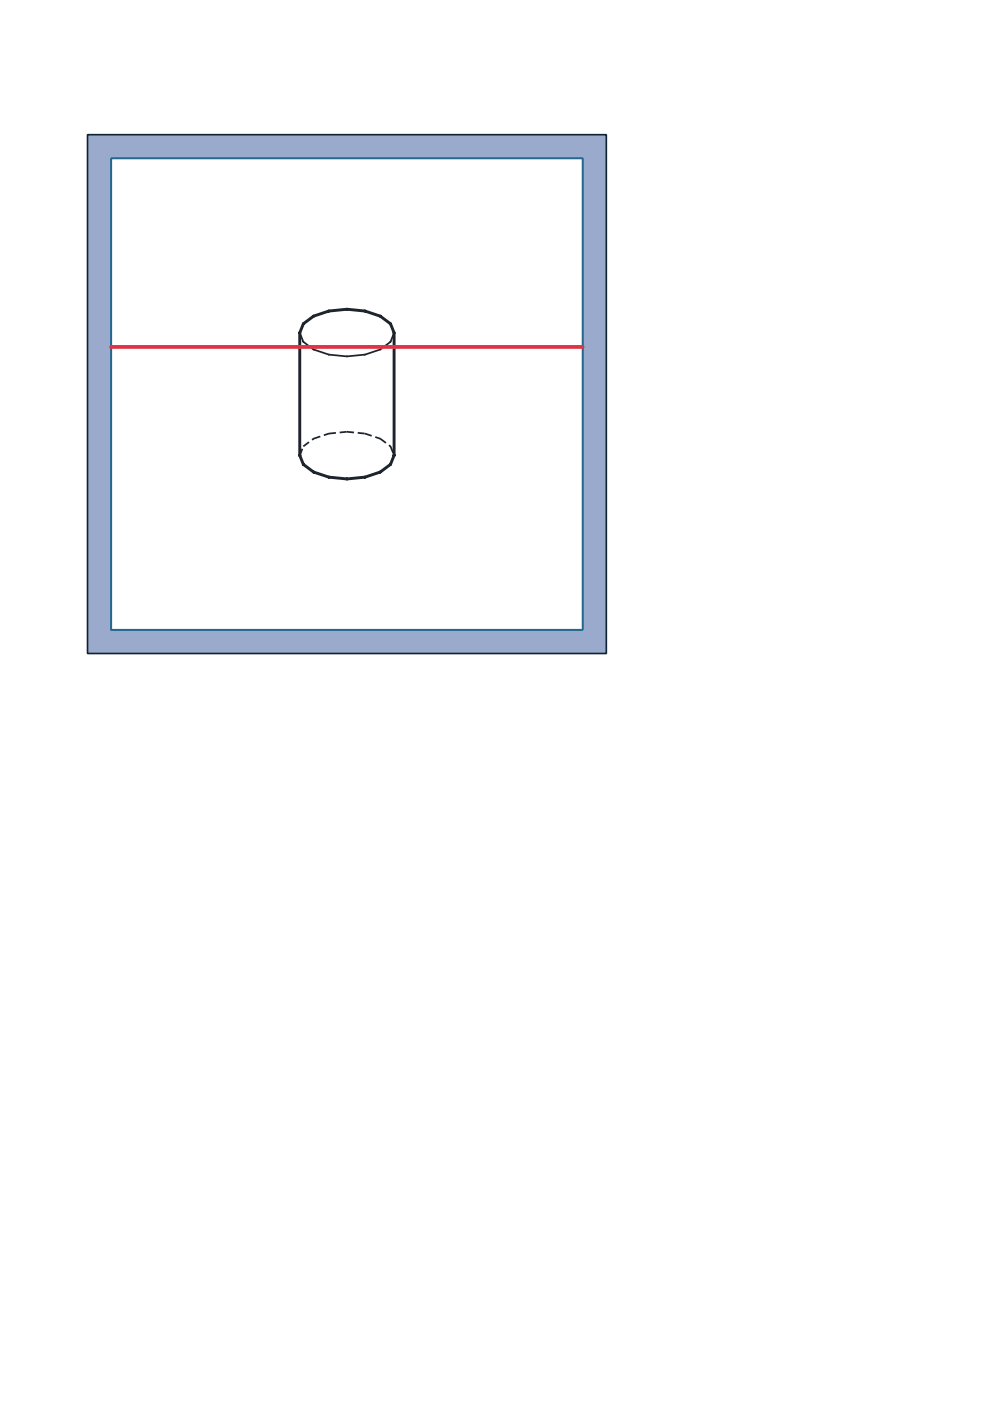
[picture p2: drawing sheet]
<svg xmlns="http://www.w3.org/2000/svg" width="210mm" height="297mm" viewBox="0 0 210 297" stroke-linecap="round" stroke-linejoin="round" font-family="sans-serif">
<path d="M18.6 28.6h110v110h-110z" fill="#9ac" stroke="#123" stroke-width=".35"/>
<path d="M23.6 33.6h100v100h-100z" fill="#fff"/>
<path d="M63.6 96.5l.7-1.9M64.3 94.6l2.2-1.6M66.5 93l3.2-1.1M69.7 91.9l3.9-.4M73.6 91.5l3.8 .4M77.4 91.9l3.2 1.1M80.6 93l2.2 1.6M82.8 94.6l.8 1.9" fill="none" stroke="#1e242c" stroke-width=".37" stroke-dasharray="1.5 .8" stroke-linecap="butt"/>
<path d="M63.6 70.6l.7 1.9 2.2 1.6a17.8 17.8 0 0 0 14.1 0l2.2-1.6 .8-1.9" fill="none" stroke="#1e242c" stroke-width=".37"/>
<path d="M63.6 96.5l.7 2 2.2 1.6a17.8 17.8 0 0 0 14.1 0l2.2-1.6 .8-2M63.6 96.5v-25.9l.7-1.9 2.2-1.7a17.8 17.8 0 0 1 14.1 0l2.2 1.7 .8 1.9v25.9M63.6 96.5h.1M83.6 96.5h.1" fill="none" stroke="#1e242c" stroke-width=".62"/>
<path d="M23.6 33.6h100v100h-100z" fill="none" stroke="#246891" stroke-width=".43"/>
<path d="M23.6 73.6h100" fill="none" stroke="#d34" stroke-width=".8"/>
</svg>
